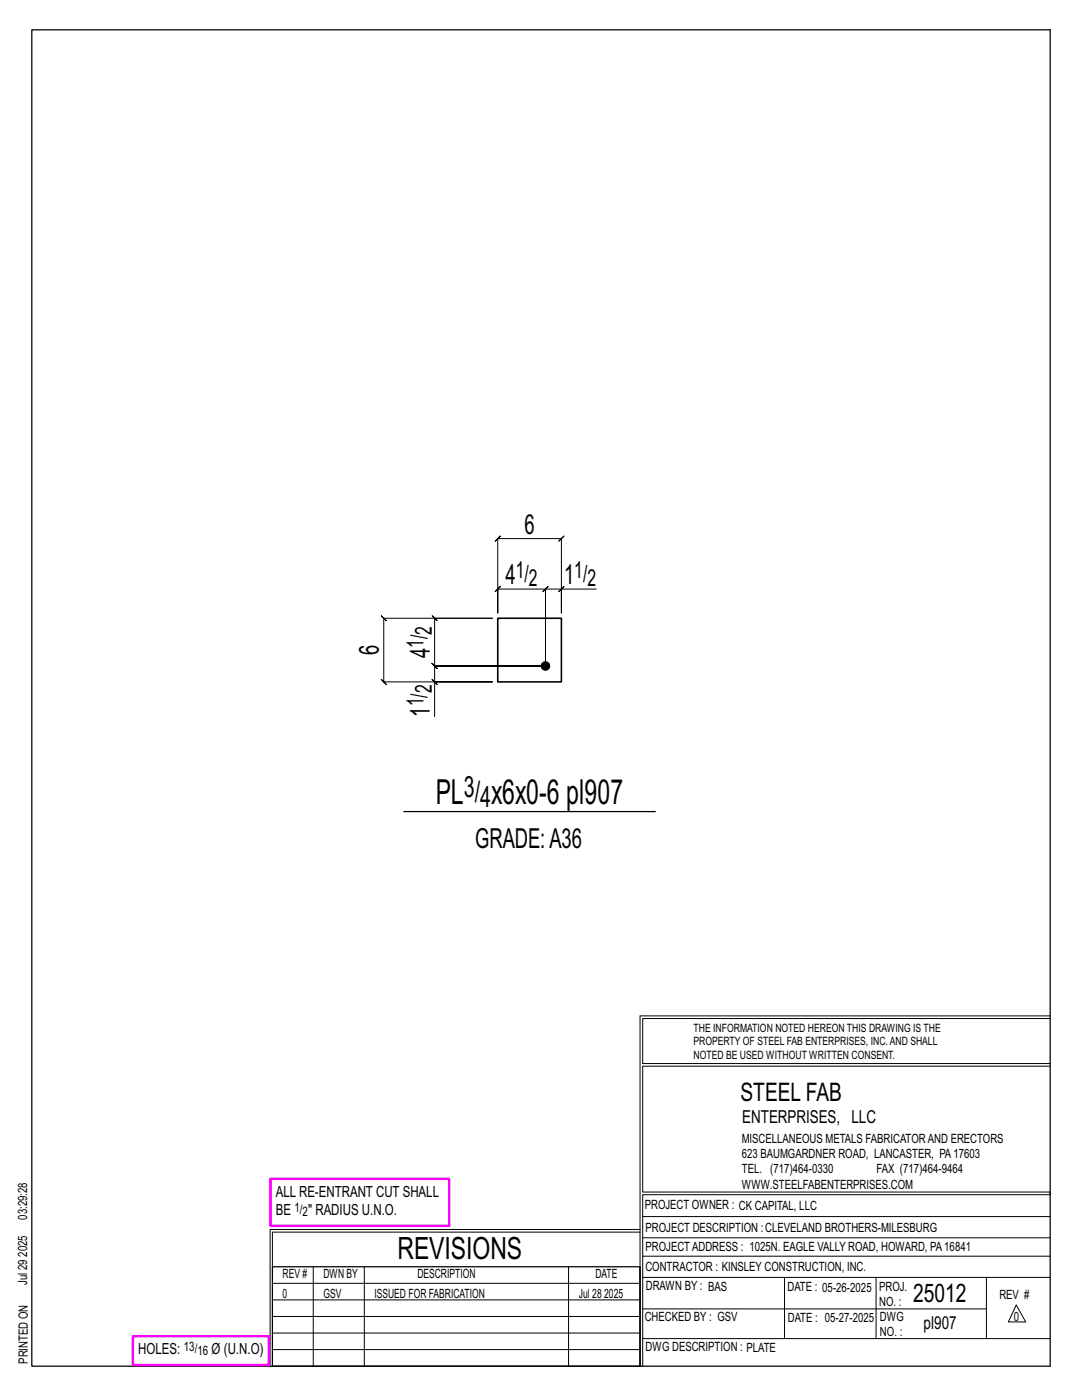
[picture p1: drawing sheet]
<svg xmlns="http://www.w3.org/2000/svg" width="216mm" height="279mm" viewBox="0 0 216 279" stroke-linecap="round" stroke-linejoin="round" font-family="sans-serif">
<defs><g id="words">
<g font-size="6.9">
<text x="86.9" y="160.5">PL</text>
<text x="98" y="160.5">x6x0-6 pl907</text>
</g>
<text font-size="6.1" x="79.3" y="251.3">REVISIONS</text>
<g font-size="5.9">
<text x="92.6" y="159">3/</text>
<text x="95.8" y="161">4</text>
</g>
<g font-size="5.5">
<text x="104.6" y="106.5">6</text>
<text x="100.9" y="116.6">4</text>
<text x="112.5" y="116.6">1</text>
<text x="75.6" y="130.8" transform="rotate(-90 75.6 130.8)">6</text>
<text x="85.7" y="131.4" transform="rotate(-90 85.7 131.4)">4</text>
<text x="85.7" y="143" transform="rotate(-90 85.7 143)">1</text>
<text x="94.8" y="169.2">GRADE:A36</text>
</g>
<g font-size="5.1">
<text x="147.8" y="219.8">STEEL FAB</text>
<text x="182.2" y="259.9">25012</text>
</g>
<g font-size="4.7">
<text x="102.9" y="115.3">1/</text>
<text x="105.5" y="117">2</text>
<text x="114.6" y="115.3">1/</text>
<text x="117.2" y="117">2</text>
<text x="84.5" y="129.3" transform="rotate(-90 84.5 129.3)">1/</text>
<text x="86.1" y="126.7" transform="rotate(-90 86.1 126.7)">2</text>
<text x="84.5" y="141" transform="rotate(-90 84.5 141)">1/</text>
<text x="86.1" y="138.4" transform="rotate(-90 86.1 138.4)">2</text>
</g>
<g font-size="3.6">
<text x="148.1" y="224.1">ENTERPRISES, LLC</text>
<text x="184.3" y="265.2">pl907</text>
</g>
<g font-size="3.1">
<text x="55" y="238.9">ALL RE-ENTRANT CUT SHALL</text>
<text x="55" y="242.5">BE</text>
<text x="61.5" y="242.5">&quot; RADIUS U.N.O.</text>
<text x="27.6" y="270.2">HOLES:</text>
<text x="42.2" y="270.2">Ø (U.N.O)</text>
</g>
<g font-size="2.6">
<text x="58.8" y="241.8">1/</text>
<text x="60.4" y="242.7">2</text>
<text x="36.7" y="269.6">13/</text>
<text x="39.4" y="270.5">16</text>
</g>
<g font-size="2.5">
<text x="148" y="231.2">623 BAUMGARDNER ROAD, LANCASTER, PA17603</text>
<text x="148" y="228.1">MISCELLANEOUS METALS FABRICATORAND ERECTORS</text>
<text x="148" y="237.2">WWW.STEELFABENTERPRISES.COM</text>
<text x="148" y="234.2">TEL. (717)464-0330</text>
<text x="174.9" y="234.2">FAX (717)464-9464</text>
<text x="5.4" y="243.4" transform="rotate(-90 5.4 243.4)">03:29:28</text>
<text x="128.7" y="241.3">PROJECT OWNER : CK CAPITAL, LLC</text>
<text x="128.8" y="246">PROJECT DESCRIPTION :CLEVELAND BROTHERS-MILESBURG</text>
<text x="5.4" y="250.8" transform="rotate(-90 5.4 250.8)">2025</text>
<text x="128.8" y="249.7">PROJECTADDRESS : 1025N. EAGLE VALLY ROAD, HOWARD, PA16841</text>
<text x="5.4" y="256.5" transform="rotate(-90 5.4 256.5)">Jul 29</text>
<text x="56.4" y="255">REV #</text>
<text x="64.5" y="255">DWN BY</text>
<text x="83.3" y="255">DESCRIPTION</text>
<text x="118.8" y="255">DATE</text>
<text x="128.8" y="253.7">CONTRACTOR : KINSLEY CONSTRUCTION, INC.</text>
<text x="128.9" y="257.5">DRAWN BY : BAS</text>
<text x="157.1" y="257.6">DATE : 05-26-2025</text>
<text x="175.4" y="257.7">PROJ.</text>
<text x="56.4" y="259">0</text>
<text x="64.5" y="259">GSV</text>
<text x="74.7" y="259">ISSUED FOR FABRICATION</text>
<text x="115.5" y="259">Jul 28</text>
<text x="120.6" y="259">2025</text>
<text x="128.6" y="263.7">CHECKED BY : GSV</text>
<text x="157.2" y="263.7">DATE : 05-27-2025</text>
<text x="175.4" y="260.7">NO. :</text>
<text x="175.6" y="263.7">DWG</text>
<text x="199.4" y="259.2">REV #</text>
<text x="202.3" y="263.7">0</text>
<text x="128.8" y="269.7">DWG DESCRIPTION : PLATE</text>
<text x="175.6" y="266.7">NO. :</text>
<text x="5.5" y="272.2" transform="rotate(-90 5.5 272.2)">PRINTED ON</text>
</g>
<g font-size="2.3">
<text x="138.4" y="208.6">PROPERTY OF STEEL FAB ENTERPRISES, INC.AND SHALL</text>
<text x="138.4" y="205.9">THE INFORMATION NOTED HEREON THIS DRAWING IS THE</text>
<text x="138.4" y="211.3">NOTED BE USED WITHOUT WRITTEN CONSENT.</text>
</g>
</g></defs>
<g fill="none" stroke="#000" stroke-width=".2">
<path d="M112 117.6h-3.2l.5-.5-1 1 .5-.5v15.3v-15.3l.5-.5-1 1 .5-.5h-9.5l.5-.5-1 1 .5-.5v4.7v-14.8l-.5 .5 1-1-.5 .5h12.7l-.5 .5 1-1-.5 .5v14.8v-4.7h7M112.5 117.1l-1 1zM86.2 135.6l1 1zM86.7 136.1v-3.2l.5 .5-1-1 .5 .5h22.1h-22.1l.5 .5-1-1 .5 .5v-9.5l.5 .5-1-1 .5 .5h11.6h-21.7l-.5-.5 1 1-.5-.5v12.7l-.5-.5 1 1-.5-.5h21.7h-11.6v6.9M127.7 202.7v70M127.7 202.7h81.8M209.5 203.3h-81.3v9h81.3M209.5 212.8h-81.3v25.1h81.3v.5h-81.3v34.3M54.4 259.4h73.3M54.4 256.1h73.3M62.5 252.8v19.9M72.7 252.8v19.9"/>
<path d="M113.4 252.8v19.9M127.7 245.4h-73.8v27.3M127.7 245.9h-73.3v6.9M128.2 242.8h81.3M128.2 254.9h81.3M128.2 250.7h81.3M128.2 247h81.3M156.5 254.9v12.2M174.8 254.9v12.2M196.8 254.9v12.2M54.4 269.3h73.3M54.4 266h73.3"/>
<path d="M54.4 262.7h73.3M128.2 261.2h68.6M128.2 267.1h81.3M202.8 260.4l1.9 3.4h-3.5z"/>
</g>
<path d="M6.3 6h203.2v266.7h-203.2zM80.6 162h50.2M54.4 252.8h73.3v19.9h-73.3z" fill="none" stroke="#000" stroke-width=".25"/>
<path d="M54 235.3h35.6v9.3h-35.6zM26.5 266.7h27.1v5.7h-27.1z" fill="none" stroke="#f0f" stroke-width=".5"/>
<circle cx="108.8" cy="132.9" r=".86" fill="#000" stroke="#000" stroke-width=".2"/>
<path d="M99.3 123.4h12.7v12.7h-12.7z" fill="none" stroke="#000" stroke-width=".32"/>
<use href="#words"/>
</svg>
